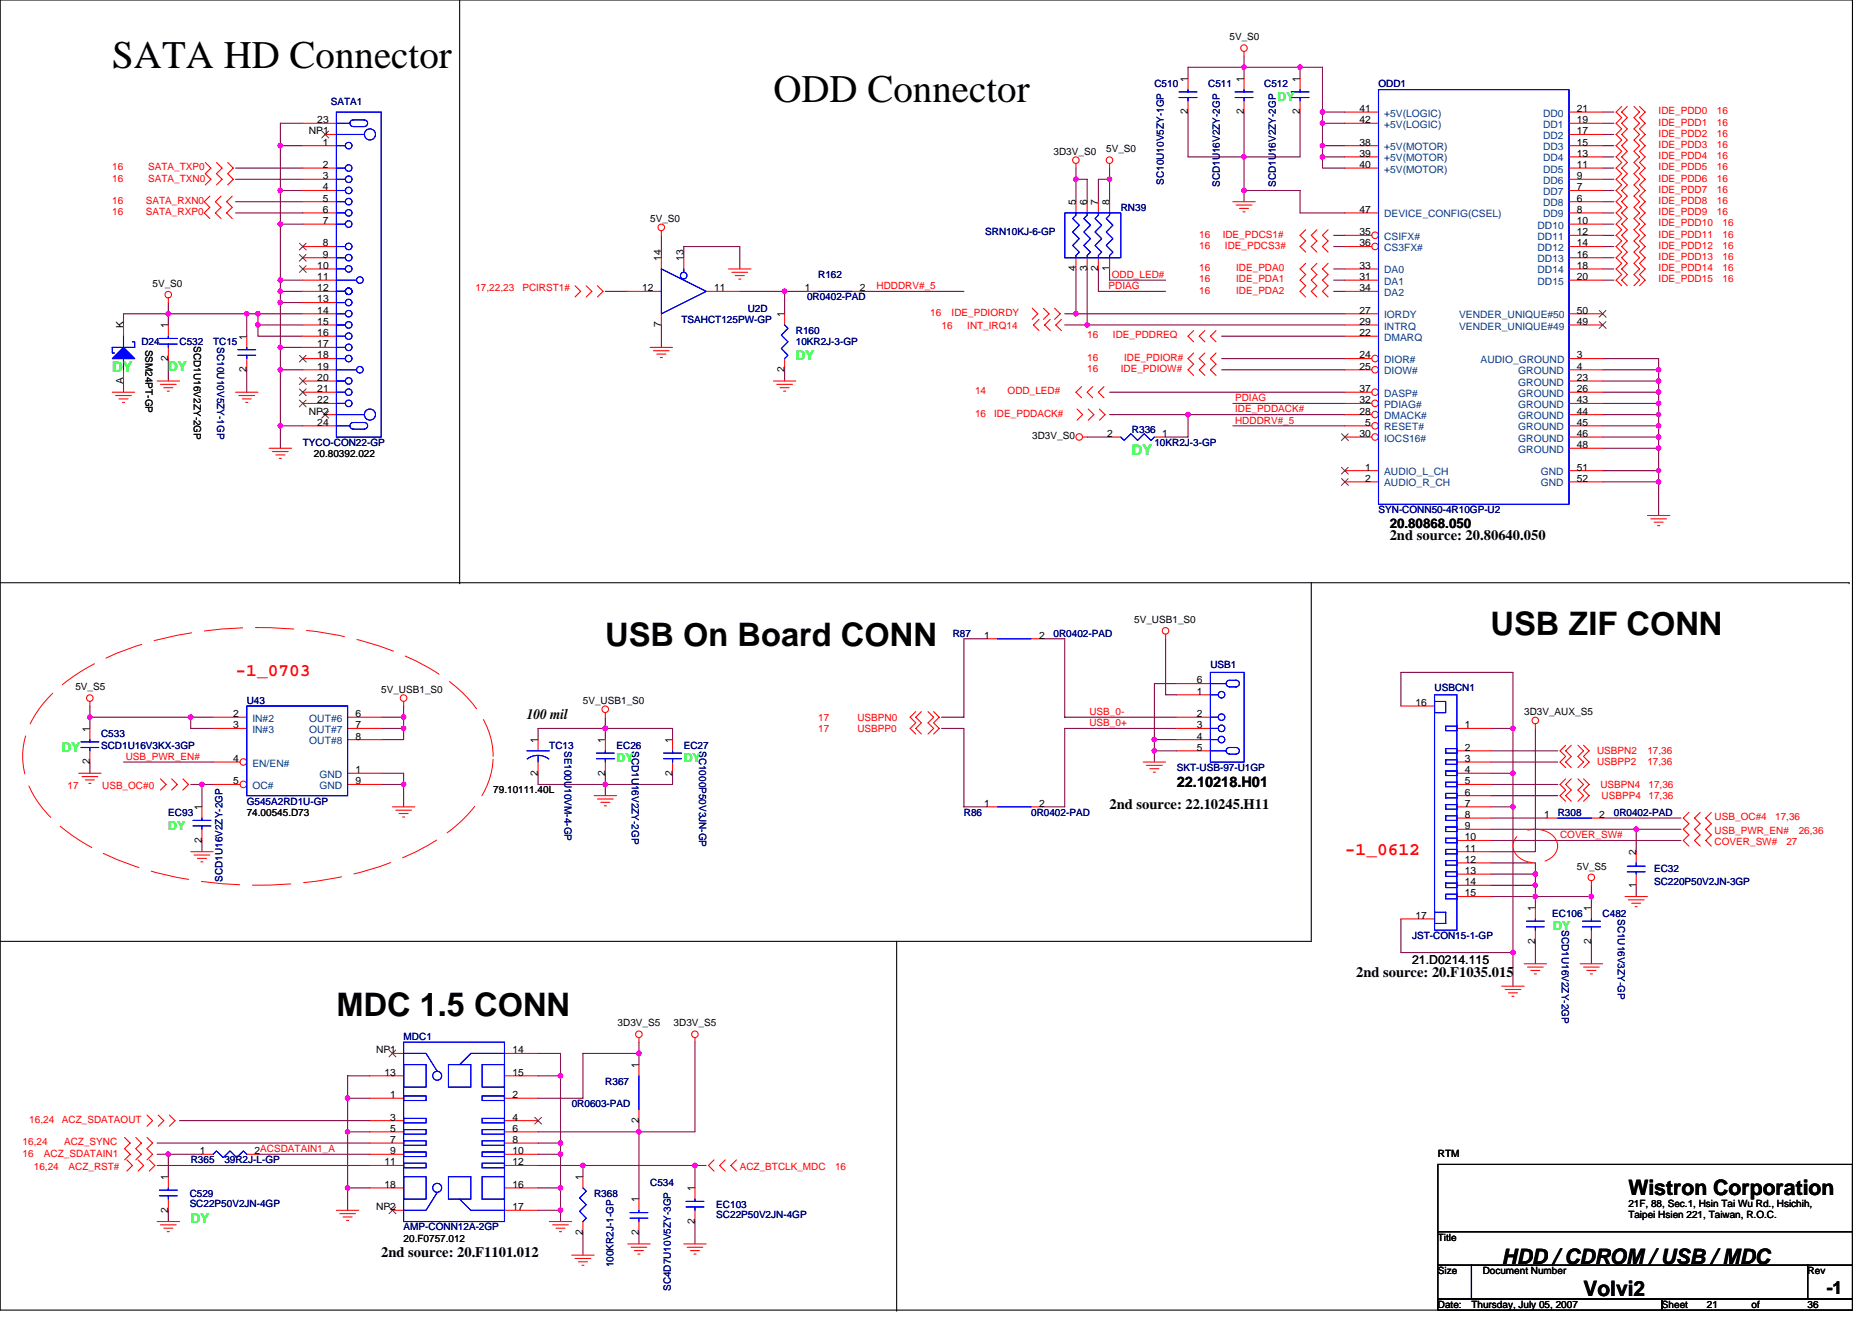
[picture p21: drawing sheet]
<svg xmlns="http://www.w3.org/2000/svg" width="297mm" height="210mm" viewBox="0 0 297 210" stroke-linecap="round" stroke-linejoin="round" font-family="sans-serif">
<defs><g id="words">
<g font-size="6.2">
<text x="17.8" y="10.9">SATA HD Connector</text>
<text x="122.7" y="16.2">ODD Connector</text>
</g>
<g font-size="5.1">
<text x="236.5" y="100.8">USB ZIF CONN</text>
<text x="96.1" y="102.6">USB On Board CONN</text>
<text x="53.4" y="161.2">MDC 1.5 CONN</text>
</g>
<g font-size="3.4">
<text x="258.4" y="189.6">Wistron Corporation</text>
<text x="238.3" y="200.5">HDD / CDROM / USB / MDC</text>
<text x="251.3" y="205.6">Volvi2</text>
</g>
<g font-size="2.8" fill="#f00">
<text x="37.4" y="107.3">-1_0703</text>
<text x="213.4" y="135.7">-1_0612</text>
</g>
<text font-size="2.8" x="289.9" y="205.3">-1</text>
<g font-size="2.3" fill="#00ff40">
<text x="17.8" y="59">DY</text>
<text x="179.6" y="72.2">DY</text>
</g>
<g font-size="2.3">
<text x="220.5" y="85.7">2nd source: 20.80640.050</text>
<text x="83.6" y="114.1">100 mil</text>
<text x="186.7" y="124.8">22.10218.H01</text>
<text x="176.1" y="128.3">2nd source: 22.10245.H11</text>
<text x="215.2" y="155">2nd source: 20.F1035.015</text>
<text x="60.5" y="199.5">2nd source: 20.F1101.012</text>
</g>
<g font-size="2.1" fill="#0f0">
<text x="26.7" y="58.9">DY</text>
<text x="126.3" y="57.1">DY</text>
<text x="9.8" y="119.3">DY</text>
<text x="30.3" y="194">DY</text>
</g>
<text font-size="2.1" x="220.5" y="83.8">20.80868.050</text>
<g font-size="1.9" fill="#00ff40">
<text x="202.7" y="16">DY</text>
<text x="108.5" y="120.9">DY</text>
</g>
<g font-size="1.9" fill="#0f0">
<text x="97.8" y="120.9">DY</text>
<text x="26.7" y="131.6">DY</text>
<text x="246.5" y="147.6">DY</text>
</g>
<text font-size="1.9" x="224.1" y="152.9">21.D0214.115</text>
<g font-size="1.6">
<text x="195.1" y="6.4">5V_S0</text>
<text x="188.5" y="13" transform="rotate(-90 188.5 13)">1</text>
<text x="197.4" y="13" transform="rotate(-90 197.4 13)">1</text>
<text x="206.3" y="13" transform="rotate(-90 206.3 13)">1</text>
<text x="215.7" y="17.8">41</text>
<text x="250.2" y="17.8">21</text>
<text x="49" y="21.3">NP1</text>
<text x="50.4" y="19.5">23</text>
<text x="51.2" y="23.1">1</text>
<text x="188.5" y="18.2" transform="rotate(-90 188.5 18.2)">2</text>
<text x="197.4" y="18.2" transform="rotate(-90 197.4 18.2)">2</text>
<text x="206.3" y="18.2" transform="rotate(-90 206.3 18.2)">2</text>
<text x="215.7" y="23.1">38</text>
<text x="215.7" y="19.5">42</text>
<text x="250.2" y="19.5">19</text>
<text x="250.2" y="21.3">17</text>
<text x="250.2" y="23.1">15</text>
<text x="51.2" y="26.6">2</text>
<text x="51.2" y="28.4">3</text>
<text x="167.2" y="24.5">3D3V_S0</text>
<text x="175.5" y="24.2">5V_S0</text>
<text x="215.7" y="24.9">39</text>
<text x="215.7" y="26.6">40</text>
<text x="250.2" y="24.9">13</text>
<text x="250.2" y="26.6">11</text>
<text x="250.2" y="28.4">9</text>
<text x="51.2" y="30.2">4</text>
<text x="51.2" y="32">5</text>
<text x="51.2" y="33.8">6</text>
<text x="51.2" y="35.5">7</text>
<text x="103.2" y="35.2">5V_S0</text>
<text x="170.7" y="32.5" transform="rotate(-90 170.7 32.5)">5</text>
<text x="172.5" y="32.5" transform="rotate(-90 172.5 32.5)">6</text>
<text x="174.3" y="32.5" transform="rotate(-90 174.3 32.5)">7</text>
<text x="176" y="32.5" transform="rotate(-90 176 32.5)">8</text>
<text x="215.7" y="33.8">47</text>
<text x="250.2" y="30.2">7</text>
<text x="250.2" y="32">6</text>
<text x="250.2" y="33.8">8</text>
<text x="250.2" y="35.5">10</text>
<text x="51.2" y="39.1">8</text>
<text x="51.2" y="40.9">9</text>
<text x="104.9" y="41.4" transform="rotate(-90 104.9 41.4)">14</text>
<text x="108.5" y="41.4" transform="rotate(-90 108.5 41.4)">13</text>
<text x="215.7" y="37.3">35</text>
<text x="215.7" y="39.1">36</text>
<text x="250.2" y="37.3">12</text>
<text x="250.2" y="39.1">14</text>
<text x="250.2" y="40.9">16</text>
<text x="24.2" y="45.5">5V_S0</text>
<text x="50.4" y="42.7">10</text>
<text x="50.4" y="44.4">11</text>
<text x="50.4" y="46.2">12</text>
<text x="50.4" y="48">13</text>
<text x="101.9" y="46.2">12</text>
<text x="113.3" y="46.2">11</text>
<text x="127.7" y="46.2">1</text>
<text x="136.4" y="46.2">2</text>
<text x="170.7" y="43.1" transform="rotate(-90 170.7 43.1)">4</text>
<text x="172.5" y="43.1" transform="rotate(-90 172.5 43.1)">3</text>
<text x="174.3" y="43.1" transform="rotate(-90 174.3 43.1)">2</text>
<text x="176" y="43.1" transform="rotate(-90 176 43.1)">1</text>
<text x="215.7" y="44.4">31</text>
<text x="215.7" y="42.7">33</text>
<text x="215.7" y="46.2">34</text>
<text x="250.2" y="42.7">18</text>
<text x="250.2" y="44.4">20</text>
<text x="19.6" y="52.1" transform="rotate(-90 19.6 52.1)">K</text>
<text x="26.7" y="52.1" transform="rotate(-90 26.7 52.1)">1</text>
<text x="39.1" y="53.9" transform="rotate(-90 39.1 53.9)">1</text>
<text x="50.4" y="49.8">14</text>
<text x="50.4" y="51.5">15</text>
<text x="50.4" y="53.3">16</text>
<text x="104.9" y="51.9" transform="rotate(-90 104.9 51.9)">7</text>
<text x="124.5" y="50.3" transform="rotate(-90 124.5 50.3)">1</text>
<text x="215.7" y="53.3">22</text>
<text x="215.7" y="49.8">27</text>
<text x="215.7" y="51.5">29</text>
<text x="250.2" y="51.5">49</text>
<text x="250.2" y="49.8">50</text>
<text x="23.1" y="55.5" transform="rotate(90 23.1 55.5)">SSM24PT-GP</text>
<text x="26.7" y="57.3" transform="rotate(-90 26.7 57.3)">2</text>
<text x="30.7" y="54.9" transform="rotate(90 30.7 54.9)">SCD1U16V2ZY-2GP</text>
<text x="39.1" y="59.1" transform="rotate(-90 39.1 59.1)">2</text>
<text x="50.4" y="55.1">17</text>
<text x="50.4" y="56.9">18</text>
<text x="50.4" y="58.7">19</text>
<text x="124.5" y="59.1" transform="rotate(-90 124.5 59.1)">2</text>
<text x="215.7" y="56.9">24</text>
<text x="215.7" y="58.7">25</text>
<text x="250.2" y="56.9">3</text>
<text x="250.2" y="58.7">4</text>
<text x="19.6" y="61" transform="rotate(-90 19.6 61)">A</text>
<text x="49" y="65.8">NP2</text>
<text x="50.4" y="60.4">20</text>
<text x="50.4" y="62.2">21</text>
<text x="50.4" y="64">22</text>
<text x="215.7" y="65.8">28</text>
<text x="215.7" y="64">32</text>
<text x="215.7" y="62.2">37</text>
<text x="250.2" y="60.4">23</text>
<text x="250.2" y="62.2">26</text>
<text x="250.2" y="64">43</text>
<text x="250.2" y="65.8">44</text>
<text x="50.4" y="67.5">24</text>
<text x="163.8" y="69.7">3D3V_S0</text>
<text x="175.7" y="69.3">2</text>
<text x="184.4" y="69.3">1</text>
<text x="215.7" y="69.3">30</text>
<text x="216.6" y="67.5">5</text>
<text x="250.2" y="67.5">45</text>
<text x="250.2" y="69.3">46</text>
<text x="250.2" y="71.1">48</text>
<text x="49.8" y="72.5">20.80392.022</text>
<text x="216.6" y="74.7">1</text>
<text x="216.6" y="76.4">2</text>
<text x="250.2" y="74.7">51</text>
<text x="250.2" y="76.4">52</text>
<text x="156.1" y="101.3">1</text>
<text x="164.9" y="101.3">2</text>
<text x="180" y="98.8">5V_USB1_S0</text>
<text x="12" y="109.5">5V_S5</text>
<text x="37" y="113.8">2</text>
<text x="56.4" y="113.8">6</text>
<text x="60.5" y="109.9">5V_USB1_S0</text>
<text x="92.5" y="111.7">5V_USB1_S0</text>
<text x="189.9" y="110.2">1</text>
<text x="189.9" y="113.8">2</text>
<text x="189.9" y="108.4">6</text>
<text x="224.6" y="112">16</text>
<text x="241.8" y="113.4">3D3V_AUX_S5</text>
<text x="14.2" y="116.1" transform="rotate(-90 14.2 116.1)">1</text>
<text x="37" y="115.5">3</text>
<text x="56.4" y="115.5">7</text>
<text x="56.4" y="117.3">8</text>
<text x="85.4" y="117.9" transform="rotate(-90 85.4 117.9)">1</text>
<text x="96" y="117.9" transform="rotate(-90 96 117.9)">1</text>
<text x="106.7" y="117.9" transform="rotate(-90 106.7 117.9)">1</text>
<text x="189.9" y="119.1">5</text>
<text x="189.9" y="115.5">3</text>
<text x="189.9" y="117.3">4</text>
<text x="232.4" y="119.1">2</text>
<text x="232.4" y="115.5">1</text>
<text x="14.2" y="121.3" transform="rotate(-90 14.2 121.3)">2</text>
<text x="37" y="120.9">4</text>
<text x="37" y="124.4">5</text>
<text x="56.4" y="122.7">1</text>
<text x="56.4" y="124.4">9</text>
<text x="78.3" y="125.9">79.10111.40L</text>
<text x="85.4" y="123.1" transform="rotate(-90 85.4 123.1)">2</text>
<text x="96" y="123.1" transform="rotate(-90 96 123.1)">2</text>
<text x="106.7" y="123.1" transform="rotate(-90 106.7 123.1)">2</text>
<text x="232.4" y="122.7">4</text>
<text x="232.4" y="120.9">3</text>
<text x="232.4" y="124.4">5</text>
<text x="32" y="128.5" transform="rotate(-90 32 128.5)">1</text>
<text x="39.2" y="129.4">74.00545.D73</text>
<text x="156.1" y="128">1</text>
<text x="164.9" y="128">2</text>
<text x="232.4" y="126.2">6</text>
<text x="232.4" y="128">7</text>
<text x="232.4" y="129.8">8</text>
<text x="232.4" y="131.6">9</text>
<text x="245" y="129.8">1</text>
<text x="253.8" y="129.8">2</text>
<text x="32" y="133.7" transform="rotate(-90 32 133.7)">2</text>
<text x="232.4" y="133.3">10</text>
<text x="232.4" y="135.1">11</text>
<text x="232.4" y="136.9">12</text>
<text x="250.2" y="138">5V_S5</text>
<text x="259.6" y="135.7" transform="rotate(-90 259.6 135.7)">2</text>
<text x="232.4" y="138.7">13</text>
<text x="232.4" y="140.4">14</text>
<text x="232.4" y="142.2">15</text>
<text x="259.6" y="140.8" transform="rotate(-90 259.6 140.8)">1</text>
<text x="224.6" y="145.8">17</text>
<text x="243.6" y="149.7" transform="rotate(-90 243.6 149.7)">2</text>
<text x="243.6" y="144.5" transform="rotate(-90 243.6 144.5)">1</text>
<text x="252.5" y="149.7" transform="rotate(-90 252.5 149.7)">2</text>
<text x="252.5" y="144.5" transform="rotate(-90 252.5 144.5)">1</text>
<text x="59.7" y="167.1">NP1</text>
<text x="81.3" y="167.1">14</text>
<text x="98" y="162.9">3D3V_S5</text>
<text x="106.9" y="162.9">3D3V_S5</text>
<text x="61" y="170.7">13</text>
<text x="81.3" y="170.7">15</text>
<text x="101.4" y="169.4" transform="rotate(-90 101.4 169.4)">1</text>
<text x="61.9" y="174.2">1</text>
<text x="61.9" y="177.8">3</text>
<text x="61.9" y="179.6">5</text>
<text x="81.3" y="174.2">2</text>
<text x="81.3" y="177.8">4</text>
<text x="81.3" y="179.6">6</text>
<text x="101.4" y="178.2" transform="rotate(-90 101.4 178.2)">2</text>
<text x="31.7" y="183.1">1</text>
<text x="40.4" y="183.1">2ACSDATAIN1_A</text>
<text x="61" y="184.9">11</text>
<text x="61.9" y="181.3">7</text>
<text x="61.9" y="183.1">9</text>
<text x="81.3" y="181.3">8</text>
<text x="81.3" y="183.1">10</text>
<text x="81.3" y="184.9">12</text>
<text x="228.2" y="183.5">RTM</text>
<text x="26.7" y="187.2" transform="rotate(-90 26.7 187.2)">1</text>
<text x="61" y="188.4">18</text>
<text x="81.3" y="188.4">16</text>
<text x="92.5" y="187.2" transform="rotate(-90 92.5 187.2)">1</text>
<text x="101.4" y="190.8" transform="rotate(-90 101.4 190.8)">1</text>
<text x="110.3" y="189" transform="rotate(-90 110.3 189)">1</text>
<text x="258.4" y="191.5">21F, 88, Sec.1, Hsin Tai Wu Rd., Hsichih,</text>
<text x="26.7" y="192.4" transform="rotate(-90 26.7 192.4)">2</text>
<text x="59.7" y="192">NP2</text>
<text x="64" y="197">20.F0757.012</text>
<text x="81.3" y="192">17</text>
<text x="92.5" y="196" transform="rotate(-90 92.5 196)">2</text>
<text x="101.4" y="196" transform="rotate(-90 101.4 196)">2</text>
<text x="110.3" y="194.2" transform="rotate(-90 110.3 194.2)">2</text>
<text x="228.2" y="196.8">Title</text>
<text x="258.4" y="193.3">Taipei Hsien 221, Taiwan, R.O.C.</text>
<text x="228.2" y="202.2">Size</text>
<text x="235.3" y="202.2">Document Number</text>
<text x="286.8" y="202.2">Rev</text>
<text x="228.2" y="207.5">Date:</text>
<text x="233.5" y="207.5">Thursday, July 05, 2007</text>
<text x="263.7" y="207.5">Sheet</text>
<text x="270.8" y="207.5">21</text>
<text x="277.9" y="207.5">of</text>
<text x="286.8" y="207.5">36</text>
</g>
<g font-size="1.6" fill="#000080">
<text x="52.5" y="16.7">SATA1</text>
<text x="183.2" y="13.9">C510</text>
<text x="191.7" y="13.9">C511</text>
<text x="200.6" y="13.9">C512</text>
<text x="218.7" y="13.9">ODD1</text>
<text x="184.7" y="29.3" transform="rotate(-90 184.7 29.3)">SC10U10V5ZY-1GP</text>
<text x="193.5" y="29.7" transform="rotate(-90 193.5 29.7)">SCD1U16V2ZY-2GP</text>
<text x="202.4" y="29.7" transform="rotate(-90 202.4 29.7)">SCD1U16V2ZY-2GP</text>
<text x="177.8" y="33.4">RN39</text>
<text x="156.3" y="37.3">SRN10KJ-6-GP</text>
<text x="128.1" y="47.6">0R0402-PAD</text>
<text x="129.8" y="44.1">R162</text>
<text x="108.1" y="51.2">TSAHCT125PW-GP</text>
<text x="118.6" y="49.4">U2D</text>
<text x="126.3" y="53">R160</text>
<text x="22.4" y="54.8">D24</text>
<text x="28.5" y="54.8">C532</text>
<text x="33.8" y="54.8">TC15</text>
<text x="34.5" y="55.1" transform="rotate(90 34.5 55.1)">SC10U10V5ZY-1GP</text>
<text x="126.3" y="54.8">10KR2J-3-GP</text>
<text x="48" y="70.8">TYCO-CON22-GP</text>
<text x="179.6" y="68.6">R336</text>
<text x="183.2" y="70.8">10KR2J-3-GP</text>
<text x="218.7" y="81.4">SYN-CONN50-4R10GP-U2</text>
<text x="151.2" y="101">R87</text>
<text x="167.2" y="101">0R0402-PAD</text>
<text x="192.1" y="106">USB1</text>
<text x="39.2" y="111.7">U43</text>
<text x="227.6" y="109.7">USBCN1</text>
<text x="16" y="117">C533</text>
<text x="16" y="118.8">SCD1U16V3KX-3GP</text>
<text x="87.2" y="118.8">TC13</text>
<text x="89.6" y="119.1" transform="rotate(90 89.6 119.1)">SE100U10VM-4-GP</text>
<text x="97.8" y="118.8">EC26</text>
<text x="100.3" y="119.1" transform="rotate(90 100.3 119.1)">SCD1U16V2ZY-2GP</text>
<text x="108.5" y="118.8">EC27</text>
<text x="110.9" y="119.1" transform="rotate(90 110.9 119.1)">SC1000P50V3JN-GP</text>
<text x="186.7" y="122.3">SKT-USB-97-U1GP</text>
<text x="26.7" y="129.4">EC93</text>
<text x="39.2" y="127.7">G545A2RD1U-GP</text>
<text x="152.9" y="129.4">R86</text>
<text x="163.6" y="129.4">0R0402-PAD</text>
<text x="247.2" y="129.4">R308</text>
<text x="256.1" y="129.4">0R0402-PAD</text>
<text x="35.3" y="139.9" transform="rotate(-90 35.3 139.9)">SCD1U16V2ZY-2GP</text>
<text x="262.5" y="138.3">EC32</text>
<text x="262.5" y="140.5">SC220P50V2JN-3GP</text>
<text x="224.1" y="149">JST-CON15-1-GP</text>
<text x="246.3" y="145.4">EC106</text>
<text x="247.8" y="147.6" transform="rotate(90 247.8 147.6)">SCD1U16V2ZY-2GP</text>
<text x="254.3" y="145.4">C482</text>
<text x="256.7" y="145.8" transform="rotate(90 256.7 145.8)">SC1U16V3ZY-GP</text>
<text x="64" y="165">MDC1</text>
<text x="96.1" y="172.1">R367</text>
<text x="90.7" y="175.7">0R0603-PAD</text>
<text x="30.3" y="184.6">R365</text>
<text x="35.6" y="184.6">39R2J-L-GP</text>
<text x="30.1" y="189.9">C529</text>
<text x="30.1" y="191.5">SC22P50V2JN-4GP</text>
<text x="94.3" y="189.9">R368</text>
<text x="103.2" y="188.1">C534</text>
<text x="113.7" y="191.7">EC103</text>
<text x="64" y="195.2">AMP-CONN12A-2GP</text>
<text x="113.7" y="193.3">SC22P50V2JN-4GP</text>
<text x="97.4" y="201.1" transform="rotate(-90 97.4 201.1)">100KR2J-1-GP</text>
<text x="106.4" y="204.8" transform="rotate(-90 106.4 204.8)">SC4D7U10V5ZY-3GP</text>
</g>
<g font-size="1.6" fill="#004080">
<text x="219.6" y="23.8">+5V(MOTOR)</text>
<text x="219.6" y="18.5">+5V(LOGIC)</text>
<text x="219.6" y="20.3">+5V(LOGIC)</text>
<text x="244.9" y="18.5">DD0</text>
<text x="244.9" y="20.3">DD1</text>
<text x="244.9" y="22.1">DD2</text>
<text x="244.9" y="23.8">DD3</text>
<text x="219.6" y="25.6">+5V(MOTOR)</text>
<text x="219.6" y="27.4">+5V(MOTOR)</text>
<text x="244.9" y="25.6">DD4</text>
<text x="244.9" y="27.4">DD5</text>
<text x="244.9" y="29.2">DD6</text>
<text x="219.6" y="34.5">DEVICE_CONFIG(CSEL)</text>
<text x="244.9" y="30.9">DD7</text>
<text x="244.9" y="32.7">DD8</text>
<text x="244.9" y="34.5">DD9</text>
<text x="219.6" y="38.1">CSIFX#</text>
<text x="219.6" y="39.8">CS3FX#</text>
<text x="244" y="36.3">DD10</text>
<text x="244" y="38.1">DD11</text>
<text x="244" y="39.8">DD12</text>
<text x="244" y="41.6">DD13</text>
<text x="219.6" y="45.2">DA1</text>
<text x="219.6" y="43.4">DA0</text>
<text x="219.6" y="46.9">DA2</text>
<text x="244" y="43.4">DD14</text>
<text x="244" y="45.2">DD15</text>
<text x="219.6" y="50.5">IORDY</text>
<text x="219.6" y="52.3">INTRQ</text>
<text x="231.5" y="52.3">VENDER_UNIQUE#49</text>
<text x="231.5" y="50.5">VENDER_UNIQUE#50</text>
<text x="219.6" y="54.1">DMARQ</text>
<text x="219.6" y="57.6">DIOR#</text>
<text x="219.6" y="59.4">DIOW#</text>
<text x="234.9" y="57.6">AUDIO_GROUND</text>
<text x="240.9" y="59.4">GROUND</text>
<text x="219.6" y="64.7">PDIAG#</text>
<text x="219.6" y="62.9">DASP#</text>
<text x="240.9" y="61.2">GROUND</text>
<text x="240.9" y="62.9">GROUND</text>
<text x="240.9" y="64.7">GROUND</text>
<text x="219.6" y="68.3">RESET#</text>
<text x="219.6" y="66.5">DMACK#</text>
<text x="219.6" y="70.1">IOCS16#</text>
<text x="240.9" y="66.5">GROUND</text>
<text x="240.9" y="68.3">GROUND</text>
<text x="240.9" y="70.1">GROUND</text>
<text x="240.9" y="71.8">GROUND</text>
<text x="219.6" y="75.4">AUDIO_L_CH</text>
<text x="219.6" y="77.2">AUDIO_R_CH</text>
<text x="244.5" y="75.4">GND</text>
<text x="244.5" y="77.2">GND</text>
<text x="40" y="114.5">IN#2</text>
<text x="40" y="116.3">IN#3</text>
<text x="49.1" y="114.5">OUT#6</text>
<text x="49.1" y="116.3">OUT#7</text>
<text x="49.1" y="118.1">OUT#8</text>
<text x="40" y="121.6">EN/EN#</text>
<text x="40" y="125.2">OC#</text>
<text x="50.7" y="123.4">GND</text>
<text x="50.7" y="125.2">GND</text>
</g>
<g font-size="1.6" fill="#f00">
<text x="263.2" y="18.1">IDE_PDD0</text>
<text x="263.2" y="19.9">IDE_PDD1</text>
<text x="263.2" y="21.7">IDE_PDD2</text>
<text x="263.2" y="23.5">IDE_PDD3</text>
<text x="272.4" y="18.1">16</text>
<text x="272.4" y="19.9">16</text>
<text x="272.4" y="21.7">16</text>
<text x="272.4" y="23.5">16</text>
<text x="17.8" y="27">16</text>
<text x="17.8" y="28.8">16</text>
<text x="23.5" y="27">SATA_TXP0</text>
<text x="23.5" y="28.8">SATA_TXN0</text>
<text x="263.2" y="25.3">IDE_PDD4</text>
<text x="263.2" y="27">IDE_PDD5</text>
<text x="263.2" y="28.8">IDE_PDD6</text>
<text x="272.4" y="25.3">16</text>
<text x="272.4" y="27">16</text>
<text x="272.4" y="28.8">16</text>
<text x="17.8" y="32.4">16</text>
<text x="17.8" y="34.1">16</text>
<text x="23.2" y="32.4">SATA_RXN0</text>
<text x="23.2" y="34.1">SATA_RXP0</text>
<text x="263.2" y="32.4">IDE_PDD8</text>
<text x="263.2" y="34.1">IDE_PDD9</text>
<text x="263.2" y="35.9">IDE_PDD10</text>
<text x="263.2" y="30.6">IDE_PDD7</text>
<text x="272.4" y="32.4">16</text>
<text x="272.4" y="34.1">16</text>
<text x="272.4" y="30.6">16</text>
<text x="273.3" y="35.9">16</text>
<text x="190.3" y="37.7">16</text>
<text x="190.3" y="39.5">16</text>
<text x="194" y="37.7">IDE_PDCS1#</text>
<text x="194.4" y="39.5">IDE_PDCS3#</text>
<text x="263.2" y="37.7">IDE_PDD11</text>
<text x="263.2" y="39.5">IDE_PDD12</text>
<text x="263.2" y="41.3">IDE_PDD13</text>
<text x="273.3" y="37.7">16</text>
<text x="273.3" y="39.5">16</text>
<text x="273.3" y="41.3">16</text>
<text x="75.4" y="46.2">17,22,23</text>
<text x="82.9" y="46.2">PCIRST1#</text>
<text x="139.1" y="45.9">HDDDRV#_5</text>
<text x="175.9" y="45.9">PDIAG</text>
<text x="176.4" y="44.1">ODD_LED#</text>
<text x="190.3" y="43">16</text>
<text x="190.3" y="44.8">16</text>
<text x="190.3" y="46.6">16</text>
<text x="196.1" y="43">IDE_PDA0</text>
<text x="196.1" y="44.8">IDE_PDA1</text>
<text x="196.1" y="46.6">IDE_PDA2</text>
<text x="263.2" y="43">IDE_PDD14</text>
<text x="263.2" y="44.8">IDE_PDD15</text>
<text x="273.3" y="43">16</text>
<text x="273.3" y="44.8">16</text>
<text x="147.6" y="50.1">16</text>
<text x="149.4" y="52.3">16</text>
<text x="151" y="50.1">IDE_PDIORDY</text>
<text x="153.5" y="52.3">INT_IRQ14</text>
<text x="172.5" y="53.7">16</text>
<text x="176.6" y="53.7">IDE_PDDREQ</text>
<text x="172.5" y="59">16</text>
<text x="172.5" y="57.3">16</text>
<text x="177.8" y="59">IDE_PDIOW#</text>
<text x="178.4" y="57.3">IDE_PDIOR#</text>
<text x="154.7" y="62.6">14</text>
<text x="159.9" y="62.6">ODD_LED#</text>
<text x="196" y="63.6">PDIAG</text>
<text x="196" y="65.4">IDE_PDDACK#</text>
<text x="154.7" y="66.1">16</text>
<text x="157.8" y="66.1">IDE_PDDACK#</text>
<text x="196" y="67.2">HDDDRV#_5</text>
<text x="172.9" y="113.4">USB_0-</text>
<text x="129.8" y="114.3">17</text>
<text x="129.8" y="116.1">17</text>
<text x="136.1" y="114.3">USBPN0</text>
<text x="136.1" y="116.1">USBPP0</text>
<text x="172.9" y="115.2">USB_0+</text>
<text x="253.4" y="119.7">USBPN2</text>
<text x="261.4" y="119.7">17,36</text>
<text x="10.7" y="125.2">17</text>
<text x="16.2" y="125.2">USB_OC#0</text>
<text x="20" y="120.5">USB_PWR_EN#</text>
<text x="253.4" y="121.4">USBPP2</text>
<text x="253.9" y="125">USBPN4</text>
<text x="261.4" y="121.4">17,36</text>
<text x="261.6" y="125">17,36</text>
<text x="254.1" y="126.8">USBPP4</text>
<text x="261.6" y="126.8">17,36</text>
<text x="272.1" y="130.2">USB_OC#4</text>
<text x="281.7" y="130.2">17,36</text>
<text x="247.5" y="133">COVER_SW#</text>
<text x="272.1" y="132.3">USB_PWR_EN#</text>
<text x="272.1" y="134">COVER_SW#</text>
<text x="283.5" y="134">27</text>
<text x="285.4" y="132.3">26,36</text>
<text x="4.7" y="178.2">16,24</text>
<text x="9.8" y="178.2">ACZ_SDATAOUT</text>
<text x="3.6" y="181.7">16,24</text>
<text x="3.6" y="183.5">16</text>
<text x="5.4" y="185.6">16,24</text>
<text x="7" y="183.5">ACZ_SDATAIN1</text>
<text x="10.2" y="181.7">ACZ_SYNC</text>
<text x="10.9" y="185.6">ACZ_RST#</text>
<text x="117.4" y="185.6">ACZ_BTCLK_MDC</text>
<text x="132.5" y="185.6">16</text>
</g>
</g></defs>
<g fill="none" stroke="#000" stroke-width=".17">
<path d="M0 0h293.9v207.9h-293.9zM72.9 0v92.5M0 92.5h293.4M72.9 92.5h.1M208.1 92.5v56.9h-208.1M293.4 92.5h.1M142.3 149.4v58.6M228.2 184.7h65.7v10.7h-65.7zM228.2 195.4h65.7v5.3h-65.7zM228.2 200.7h5.3v5.4h-5.3zM228.2 206.1h35.5v1.8h-35.5zM233.5 200.7h53.3v5.4h-53.3z"/>
<path d="M263.7 206.1h30.2v1.8h-30.2zM286.8 200.7h7.1v5.4h-7.1z"/>
</g>
<g fill="none" stroke="#800040" stroke-width=".17">
<path d="M48 19.6h-3.5v51.5M188.5 12.4v-1.7h21.3v7.1h3.6M188.5 17.8v7.1h17.8v-7.1M197.4 8.9v3.5M197.4 17.8v14.2M206.3 10.7v1.7M209.8 19.6v3.5h3.6M209.8 19.6h3.6M209.8 17.8v1.8M254.3 19.6h1.8M254.3 17.8h1.8M37.4 26.7h10.6"/>
<path d="M37.4 28.4h10.6M37.4 32h10.6M37.4 33.8h10.6M44.5 23.1h3.5M44.5 30.2h3.5M44.5 35.6h3.5M104.9 37.3v3.6M170.7 28.4h1.8v3.6M170.7 26.7v5.3M176.1 28.4h-1.8v3.6M176.1 26.7v5.3M197.4 30.2h8.9v3.6h7.1"/>
<path d="M209.8 24.9v1.8h3.6M209.8 23.1v1.8h3.6M211.6 39.1h1.8M211.6 37.3h1.8M254.3 23.1h1.8M254.3 30.2h1.8M254.3 26.7h1.8M254.3 28.4h1.8M254.3 32h1.8M254.3 33.8h1.8M254.3 35.6h1.8M254.3 39.1h1.8"/>
<path d="M254.3 37.3h1.8M254.3 24.9h1.8M254.3 21.3h1.8M19.6 51.6v-1.8h19.6v3.5M26.7 48v3.6M26.7 56.9v3.6M39.2 49.8h8.8M39.2 58.7v3.5M40.9 51.6v1.7h7.1M40.9 51.6h7.1M40.9 49.8v1.8M44.5 44.4h3.5"/>
<path d="M44.5 46.2h3.5M44.5 48h3.5M44.5 55.1h3.5M44.5 58.7h3.5M96.1 46.2h3.5M104.9 51.6v3.5M108.5 40.9v-1.8h8.9v3.6M117.4 46.2h10.7M124.5 46.2v3.6M124.5 58.7v1.8M136.9 46.2h16M168.9 49.8h44.5"/>
<path d="M168.9 51.6h44.5M170.7 42.7v7.1M172.5 42.7v8.9M174.3 42.7v3.5h10.7M176.1 42.7v1.7h8.9M193.8 58.7h19.6M193.8 53.3h19.6M193.8 56.9h19.6M211.6 44.4h1.8M211.6 46.2h1.8M211.6 42.7h1.8M254.3 44.4h1.8"/>
<path d="M254.3 58.7h8.9M254.3 56.9h8.9v24.9M254.3 42.7h1.8M254.3 40.9h1.8M19.6 60.5v1.7M44.5 67.6h3.5M172.5 69.3h3.6M176.1 62.2h37.3M176.1 65.8h37.3M188.5 65.8v3.5h-3.5M195.6 67.6h17.8M195.6 64h17.8"/>
<path d="M254.3 67.6h8.9M254.3 71.1h8.9M254.3 76.5h8.9M254.3 62.2h8.9M254.3 69.3h8.9M254.3 74.7h8.9M254.3 64h8.9M254.3 65.8h8.9M254.3 60.5h8.9M14.3 113.8h19.5M14.3 112v3.6M30.3 113.8v1.8h3.5"/>
<path d="M60.5 115.6h3.5M60.5 113.8h3.5M64 112v5.3h-3.5M85.4 117.3v-1.7h21.3v1.7M96.1 113.8v3.5M149.4 115.6h3.5v12.4h3.6M156.5 101.3h-3.6v12.5h-3.5M165.4 101.3h3.5v12.5h17.8M183.2 117.3v1.8h3.5M183.2 119.1v1.8M183.2 117.3h3.5M185 101.3v8.9h1.7"/>
<path d="M186.7 108.5h-3.5v8.8M186.7 115.6h-17.8v12.4h-3.5M222.3 112v-5.3h17.8v49.8M236.5 115.6h3.6M236.5 119.1h10.7M243.6 115.6v19.5h-7.1M14.3 120.9v1.8M19.6 120.9h14.2M30.3 124.5h3.5M32 124.5v3.5M32 133.3v1.8M60.5 124.5h3.5"/>
<path d="M60.5 122.7h3.5v5.3M85.4 122.7v1.8h21.3v-1.8M96.1 122.7v3.5M236.5 131.6h23.1v3.5M236.5 128h3.6M236.5 124.5h10.7M236.5 120.9h10.7M236.5 129.8h8.9M236.5 136.9h7.1v7.1M236.5 126.2h10.7M236.5 122.7h3.6M236.5 138.7h7.1"/>
<path d="M236.5 133.3h30.2M254.3 129.8h12.4M259.6 131.6h7.1M222.3 145.8v5.3h17.8M236.5 140.5h7.1M236.5 142.2h16M243.6 149.4v3.5M252.5 140.5v3.5M252.5 149.4v3.5M259.6 140.5v1.7M28.5 177.8h30.2M55.2 174.2h3.5"/>
<path d="M55.2 179.6h3.5M58.7 170.7h-3.5v21.3M85.4 167.1h3.5v26.7M85.4 170.7h3.5M101.4 167.1h-8.9v7.1h-7.1M101.4 165.4v3.5M101.4 177.8v12.4M110.3 165.4v14.2h-24.9M24.9 183.1h7.1M24.9 181.4h33.8M24.9 184.9h33.8M26.7 183.1v3.6"/>
<path d="M26.7 192v1.8M40.9 183.1h17.8M55.2 188.5h3.5M85.4 184.9h7.1v1.8M85.4 183.1h3.5M85.4 188.5h3.5M85.4 181.4h3.5M85.4 192h3.5M92.5 195.6v3.5M92.5 184.9h19.6M101.4 195.6v1.8M110.3 184.9v3.6"/>
<path d="M110.3 193.8v3.6"/>
</g>
<g fill="#f0f" stroke="#f0f" stroke-width=".17">
<circle cx="40.9" cy="49.8" r=".35"/>
<circle cx="39.1" cy="49.8" r=".35"/>
<circle cx="40.9" cy="51.5" r=".35"/>
<circle cx="44.5" cy="58.7" r=".35"/>
<circle cx="44.5" cy="44.4" r=".35"/>
<circle cx="44.5" cy="46.2" r=".35"/>
<circle cx="44.5" cy="23.1" r=".35"/>
<circle cx="44.5" cy="48" r=".35"/>
<circle cx="44.5" cy="30.2" r=".35"/>
<circle cx="44.5" cy="55.1" r=".35"/>
<circle cx="44.5" cy="67.6" r=".35"/>
<circle cx="44.5" cy="35.5" r=".35"/>
<circle cx="26.7" cy="49.8" r=".35"/>
<circle cx="124.5" cy="46.2" r=".35"/>
<circle cx="263.2" cy="71.1" r=".35"/>
<circle cx="263.2" cy="74.7" r=".35"/>
<circle cx="209.8" cy="24.9" r=".35"/>
<circle cx="263.2" cy="60.4" r=".35"/>
<circle cx="197.4" cy="30.2" r=".35"/>
<circle cx="170.7" cy="49.8" r=".35"/>
<circle cx="172.5" cy="51.5" r=".35"/>
<circle cx="263.2" cy="62.2" r=".35"/>
<circle cx="209.8" cy="23.1" r=".35"/>
<circle cx="263.2" cy="76.4" r=".35"/>
<circle cx="263.2" cy="64" r=".35"/>
<circle cx="188.5" cy="65.8" r=".35"/>
<circle cx="206.3" cy="10.7" r=".35"/>
<circle cx="197.4" cy="10.7" r=".35"/>
<circle cx="197.4" cy="24.9" r=".35"/>
<circle cx="263.2" cy="58.7" r=".35"/>
<circle cx="263.2" cy="65.8" r=".35"/>
<circle cx="209.8" cy="17.8" r=".35"/>
<circle cx="209.8" cy="19.5" r=".35"/>
<circle cx="263.2" cy="67.6" r=".35"/>
<circle cx="263.2" cy="69.3" r=".35"/>
<circle cx="176" cy="28.4" r=".35"/>
<circle cx="170.7" cy="28.4" r=".35"/>
<circle cx="26.7" cy="183.1" r=".35"/>
<circle cx="55.1" cy="174.2" r=".35"/>
<circle cx="55.1" cy="188.5" r=".35"/>
<circle cx="88.9" cy="170.7" r=".35"/>
<circle cx="88.9" cy="181.3" r=".35"/>
<circle cx="88.9" cy="183.1" r=".35"/>
<circle cx="88.9" cy="192" r=".35"/>
<circle cx="110.3" cy="184.9" r=".35"/>
<circle cx="92.5" cy="184.9" r=".35"/>
<circle cx="55.1" cy="179.6" r=".35"/>
<circle cx="88.9" cy="188.5" r=".35"/>
<circle cx="101.4" cy="179.6" r=".35"/>
<circle cx="101.4" cy="167.1" r=".35"/>
<circle cx="183.2" cy="119.1" r=".35"/>
<circle cx="183.2" cy="117.3" r=".35"/>
<circle cx="64" cy="113.8" r=".35"/>
<circle cx="30.3" cy="113.8" r=".35"/>
<circle cx="32" cy="124.4" r=".35"/>
<circle cx="96" cy="115.6" r=".35"/>
<circle cx="96" cy="124.4" r=".35"/>
<circle cx="240.1" cy="151.1" r=".35"/>
<circle cx="259.6" cy="131.6" r=".35"/>
<circle cx="240.1" cy="128" r=".35"/>
<circle cx="243.6" cy="140.4" r=".35"/>
<circle cx="243.6" cy="138.7" r=".35"/>
<circle cx="240.1" cy="122.7" r=".35"/>
<circle cx="252.5" cy="142.2" r=".35"/>
<circle cx="243.6" cy="142.2" r=".35"/>
<circle cx="240.1" cy="115.6" r=".35"/>
<circle cx="64" cy="115.6" r=".35"/>
<circle cx="64" cy="124.4" r=".35"/>
<circle cx="14.3" cy="113.8" r=".35"/>
</g>
<g fill="none" stroke="#f00" stroke-width=".17">
<path d="M197.4 8.2v.7M206.3 12.4v1.8M206.3 16v1.8M257.3 16.9l-.9 .9 .9 .9-.9 .9 .9 .8-.9 .9 .9 .9-.9 .9 .9 .9-.9 .9 .9 .9-.9 .9 .9 .9-.9 .8 .9 .9-.9 .9 .9 .9-.9 .9 .9 .9-.9 .9 .9 .9-.9 .9 .9 .8-.9 .9 .9 .9-.9 .9 .9 .9-.9 .9 .9 .9-.9 .9 .9 .9-.9 .8 .9 .9M258.2 16.9l-.9 .9 .9 .9-.9 .9 .9 .8-.9 .9 .9 .9-.9 .9 .9 .9-.9 .9 .9 .9-.9 .9 .9 .9-.9 .8 .9 .9-.9 .9 .9 .9-.9 .9 .9 .9-.9 .9 .9 .9-.9 .9 .9 .8-.9 .9 .9 .9-.9 .9 .9 .9-.9 .9 .9 .9-.9 .9 .9 .9-.9 .8 .9 .9M259.3 16.9l.9 .9-.9 .9 .9 .9-.9 .8 .9 .9-.9 .9 .9 .9-.9 .9 .9 .9-.9 .9 .9 .9-.9 .9 .9 .8-.9 .9 .9 .9-.9 .9 .9 .9-.9 .9 .9 .9-.9 .9 .9 .9-.9 .8 .9 .9-.9 .9 .9 .9-.9 .9 .9 .9-.9 .9 .9 .9-.9 .9 .9 .8-.9 .9M260.2 16.9l.8 .9-.8 .9 .8 .9-.8 .8 .8 .9-.8 .9 .8 .9-.8 .9 .8 .9-.8 .9 .8 .9-.8 .9 .8 .8-.8 .9 .8 .9-.8 .9 .8 .9-.8 .9 .8 .9-.8 .9 .8 .9-.8 .8 .8 .9-.8 .9 .8 .9-.8 .9 .8 .9-.8 .9 .8 .9-.8 .9 .8 .8-.8 .9M32.6 25.8l.9 .9-.9 .9 .9 .8-.9 .9M33.3 31.1l-.9 .9 .9 .9-.9 .9 .9 .9M34.4 25.8l.8 .9-.8 .9 .8 .8-.8 .9M35.1 31.1l-.9 .9 .9 .9-.9 .9 .9 .9M36.1 25.8l.9 .9-.9 .9 .9 .8-.9 .9"/>
<path d="M36.8 31.1l-.8 .9 .8 .9-.8 .9 .8 .9M104.9 36.6v.7M170.7 26v.7M176.1 26v.7M195.6 32h3.6M196.1 32.5h2.5M196.7 33.1h1.4M197.2 33.6h.4M207.2 36.4l-.9 .9 .9 .9-.9 .9 .9 .9M209 36.4l-.9 .9 .9 .9-.9 .9 .9 .9M210.7 36.4l-.9 .9 .9 .9-.9 .9 .9 .9M26.7 47.3v.7"/>
<path d="M91.2 45.3l.9 .9-.9 .9M93 45.3l.9 .9-.9 .9M94.8 45.3l.9 .9-.9 .9M103.2 55.1h3.5M103.7 55.6h2.5M104.2 56.2h1.5M104.8 56.7h.3M115.6 42.7h3.6M116.1 43.2h2.5M116.7 43.7h1.4M117.2 44.3h.4M163.8 48.9l.9 .9-.9 .9"/>
<path d="M164.9 50.7l-.9 .9 .9 .9M165.6 48.9l.9 .9-.9 .9M166.6 50.7l-.8 .9 .8 .9M167.3 48.9l.9 .9-.9 .9M168.4 50.7l-.9 .9 .9 .9M189.4 56l-.9 .9 .9 .9-.9 .9 .9 .9M189.4 52.5l-.9 .8 .9 .9M191.2 52.5l-.9 .8 .9 .9M191.2 56l-.9 .9 .9 .9-.9 .9 .9 .9M193 52.5l-.9 .8 .9 .9M193 56l-.9 .9 .9 .9-.9 .9 .9 .9M207.2 41.8l-.9 .9 .9 .9-.9 .8 .9 .9-.9 .9 .9 .9"/>
<path d="M209 41.8l-.9 .9 .9 .9-.9 .8 .9 .9-.9 .9 .9 .9M210.7 41.8l-.9 .9 .9 .9-.9 .8 .9 .9-.9 .9 .9 .9M17.8 62.2h3.6M18.3 62.8h2.5M18.9 63.3h1.4M19.4 63.8h.4M24.9 60.5h3.6M25.5 61h2.5M26 61.5h1.4M26.5 62.1h.4M37.4 62.2h3.5M37.9 62.8h2.5"/>
<path d="M38.4 63.3h1.5M39 63.8h.3M42.7 71.1h3.6M43.2 71.6h2.5M43.8 72.2h1.4M44.3 72.7h.4M122.7 60.5h3.6M123.3 61h2.4M123.8 61.5h1.4M124.3 62.1h.4M170.9 64.9l.9 .9-.9 .9M171.6 61.3l-.9 .9 .9 .9"/>
<path d="M171.8 69.3h.7M172.7 64.9l.9 .9-.9 .9M173.4 61.3l-.9 .9 .9 .9M174.5 64.9l.8 .9-.8 .9M175.2 61.3l-.9 .9 .9 .9M261.4 81.8h3.6M261.9 82.3h2.5M262.5 82.8h1.4M263 83.4h.4M14.3 111.3v.7M33.8 113.8h5.4M33.8 115.6h5.4"/>
<path d="M64 111.3v.7M96.1 113.1v.7M145.3 112.9l-.9 .9 .9 .9-.9 .9 .9 .9M146.2 112.9l-.9 .9 .9 .9-.9 .9 .9 .9M147.3 112.9l.8 .9-.8 .9 .8 .9-.8 .9M148.1 112.9l.9 .9-.9 .9 .9 .9-.9 .9M185 100.6v.7M243.6 114.9v.7M248.4 118.2l-.9 .9 .9 .9-.9 .9 .9 .9M249.3 118.2l-.9 .9 .9 .9-.9 .9 .9 .9M250.4 118.2l.9 .9-.9 .9 .9 .9-.9 .9M251.3 118.2l.9 .9-.9 .9 .9 .9-.9 .9"/>
<path d="M12.5 122.7h3.5M13 123.2h2.5M13.5 123.7h1.5M14.1 124.3h.3M25.5 123.6l.8 .9-.8 .8M27.2 123.6l.9 .9-.9 .8M29 123.6l.9 .9-.9 .8M30.3 135.1h3.5M30.8 135.7h2.5M31.3 136.2h1.5M31.9 136.7h.3M55.2 122.7h5.3"/>
<path d="M62.3 128h3.5M62.8 128.5h2.5M63.3 129.1h1.5M63.9 129.6h.3M94.3 126.2h3.5M94.8 126.8h2.5M95.3 127.3h1.5M95.9 127.8h.3M156.5 128h1.8M163.6 128h1.8M181.4 120.9h3.6M181.9 121.4h2.5"/>
<path d="M182.5 122h1.4M183 122.5h.3M248.4 123.6l-.9 .9 .9 .8-.9 .9 .9 .9M249.3 123.6l-.9 .9 .9 .8-.9 .9 .9 .9M250.4 123.6l.9 .9-.9 .8 .9 .9-.9 .9M251.3 123.6l.9 .9-.9 .8 .9 .9-.9 .9M252.5 139.7v.8M268 128.9l-.9 .9 .9 .9-.9 .9 .9 .9-.9 .8 .9 .9M269.8 128.9l-.9 .9 .9 .9-.9 .9 .9 .9-.9 .8 .9 .9M271.5 128.9l-.8 .9 .8 .9-.8 .9 .8 .9-.8 .8 .8 .9M238.3 156.5h3.5M238.8 157h2.5"/>
<path d="M239.3 157.5h1.5M239.9 158.1h.3M241.8 152.9h3.6M242.4 153.4h2.5M242.9 154h1.4M243.5 154.5h.3M250.7 152.9h3.6M251.3 153.4h2.5M251.8 154h1.4M252.3 154.5h.4M257.8 142.2h3.6M258.4 142.8h2.5"/>
<path d="M258.9 143.3h1.4M259.5 143.8h.3M23.3 176.9l.9 .9-.9 .9M25.1 176.9l.9 .9-.9 .9M26.9 176.9l.9 .9-.9 .9M101.4 164.6v.8M101.4 168.9v1.8M101.4 176v1.8M110.3 164.6v.8M19.8 180.5l.9 .9-.9 .8 .9 .9-.9 .9M20.1 184l.9 .9-.9 .9M21.5 180.5l.9 .9-.9 .8 .9 .9-.9 .9"/>
<path d="M21.9 184l.9 .9-.9 .9M23.3 180.5l.9 .9-.9 .8 .9 .9-.9 .9M23.7 184l.9 .9-.9 .9M24.9 193.8h3.6M25.5 194.3h2.5M26 194.9h1.4M26.5 195.4h.4M53.4 192h3.5M53.9 192.6h2.5M54.4 193.1h1.5M55 193.6h.3M87.2 193.8h3.5"/>
<path d="M87.7 194.3h2.5M88.2 194.9h1.5M88.8 195.4h.3M90.7 199.1h3.6M91.2 199.7h2.5M99.6 197.4h3.6M100.1 197.9h2.5M100.7 198.4h1.4M101.2 199h.4M108.5 197.4h3.6M109 197.9h2.5M109.6 198.4h1.4"/>
<path d="M110.1 199h.3M113.3 184l-.9 .9 .9 .9M115.1 184l-.9 .9 .9 .9M116.9 184l-.9 .9 .9 .9M91.8 200.2h1.4M92.3 200.7h.4"/>
<circle cx="197.4" cy="7.6" r=".52"/>
<circle cx="104.9" cy="36.1" r=".52"/>
<circle cx="170.7" cy="25.4" r=".52"/>
<circle cx="176" cy="25.4" r=".52"/>
<circle cx="26.7" cy="46.7" r=".52"/>
<circle cx="171.2" cy="69.3" r=".52"/>
<circle cx="14.2" cy="110.8" r=".52"/>
<circle cx="64" cy="110.8" r=".52"/>
<circle cx="96" cy="112.5" r=".52"/>
<circle cx="184.9" cy="100.1" r=".52"/>
<circle cx="243.6" cy="114.3" r=".52"/>
<circle cx="252.5" cy="139.2" r=".52"/>
<circle cx="101.4" cy="164.1" r=".52"/>
<circle cx="110.3" cy="164.1" r=".52"/>
</g>
<path d="M8.3 110.1a35.5 35.5 0 0 1 14.5-8 64.9 64.9 0 0 1 38.4 .8 31.6 31.6 0 0 1 13.6 8.5 12.4 12.4 0 0 1 2.5 13.1 19.7 19.7 0 0 1-8.2 8.9 51 51 0 0 1-22.7 6.8 60.3 60.3 0 0 1-30-4.8 24.5 24.5 0 0 1-11.2-9.5 12 12 0 0 1 .8-13.2zM240.8 132.6a4.3 4.3 0 0 1 6 .5 2.25 2.25 0 0 1-1 3.2 4.2 4.2 0 0 1-5.4-.9 2.13 2.13 0 0 1 .4-2.8z" fill="none" stroke="#f00" stroke-width=".16" stroke-dasharray="6.1 2"/>
<path d="M204.9 14.6h2.8M204.9 15.5h2.8M206.3 14.2v.4M206.3 15.5v.5M158.3 128h5.3M101.4 170.7v5.3" fill="none" stroke="#00f" stroke-width=".17"/>
<circle cx="38.6" cy="120.9" r=".52" fill="#fff" stroke="#f00" stroke-width=".17"/>
<path d="M33.8 120.9h4.3" fill="none" stroke="#f00" stroke-width=".17"/>
<circle cx="38.6" cy="124.4" r=".52" fill="#fff" stroke="#f00" stroke-width=".17"/>
<g fill="none" stroke="#f00" stroke-width=".17">
<path d="M197.4 12.4v1.8M197.4 16v1.8M170.7 32v1.8M172.5 32v1.8M174.3 32v1.8M176.1 32v1.8M19.6 51.6v1.7M19.6 58.7v1.8M26.7 51.6v1.7M26.7 55.1v1.8M39.2 53.3v1.8M39.2 56.9v1.8"/>
<path d="M99.6 46.2h5.3M104.9 40.9v1.8M104.9 49.8v1.8M108.5 40.9v1.8M112.1 46.2h5.3M124.5 49.8v1.8M124.5 56.9v1.8M128.1 46.2h1.7M135.2 46.2h1.7M170.7 40.9v1.8M172.5 40.9v1.8M174.3 40.9v1.8"/>
<path d="M176.1 40.9v1.8M176.1 69.3h1.7M183.2 69.3h1.8M213.4 74.7h5.3M213.4 76.5h5.3M14.3 115.6v1.7M14.3 119.1v1.8M55.2 113.8h5.3M55.2 115.6h5.3M55.2 117.3h5.3M85.4 117.3v1.8M96.1 117.3v1.8"/>
<path d="M106.7 117.3v1.8M186.7 113.8h5.4M186.7 115.6h5.4M186.7 117.3h5.4M186.7 119.1h5.4M186.7 110.2h5.4M186.7 108.5h5.4M222.3 112h5.3M231.2 115.6h5.3M231.2 119.1h5.3M32 128v1.8M32 131.6v1.7"/>
<path d="M33.8 124.5h4.3M55.2 124.5h5.3M85.4 120.9v1.8M96.1 120.9v1.8M106.7 120.9v1.8M231.2 124.5h5.3M231.2 129.8h5.3M231.2 122.7h5.3M231.2 120.9h5.3M231.2 126.2h5.3M231.2 128h5.3M231.2 131.6h5.3"/>
<path d="M231.2 133.3h5.3M231.2 135.1h5.3M231.2 136.9h5.3M231.2 138.7h5.3M245.4 129.8h1.8M252.5 129.8h1.8M222.3 145.8h5.3M231.2 140.5h5.3M231.2 142.2h5.3M243.6 144v1.8M243.6 147.6v1.8M252.5 144v1.8"/>
<path d="M252.5 147.6v1.8M58.7 170.7h5.3M58.7 174.2h5.3M58.7 177.8h5.3M58.7 179.6h5.3M62.3 167.1h1.7M80 167.1h5.4M80 170.7h5.4M80 174.2h5.4M80 177.8h5.4M80 179.6h5.4M26.7 186.7v1.8"/>
<path d="M26.7 190.2v1.8M32 183.1h1.8M39.2 183.1h1.7M58.7 181.4h5.3M58.7 183.1h5.3M58.7 184.9h5.3M58.7 188.5h5.3M62.3 192h1.7M80 181.4h5.4M80 183.1h5.4M80 184.9h5.4M80 188.5h5.4"/>
<path d="M80 192h5.4M92.5 186.7v1.8M92.5 193.8v1.8M101.4 190.2v1.8M101.4 193.8v1.8M110.3 188.5v1.7M110.3 192v1.8"/>
</g>
<g fill="none" stroke="#00f" stroke-width=".17">
<path d="M196 14.6h2.8M196 15.5h2.8M197.4 14.2v.4M197.4 15.5v.5M168.9 33.8h8.9v7.1h-8.9zM170.7 33.8v.3l-.5 .6 1.1 1-1.1 1.1 1.1 1.1-1.1 1 1.1 1.1-.6 .5v.4M172.5 33.8v.3l-.5 .6 1 1-1 1.1 1 1.1-1 1 1 1.1-.5 .5v.4M174.3 33.8v.3l-.5 .6 1 1-1 1.1 1 1.1-1 1 1 1.1-.5 .5v.4M176.1 33.8v.3l-.6 .6 1.1 1-1.1 1.1 1.1 1.1-1.1 1 1.1 1.1-.5 .5v.4M19.6 53.3v1.8M19.6 56.9v1.8M21 54.2h.4v.9h-3.6v.9h.4"/>
<path d="M25.3 53.7h2.8M25.3 54.6h2.8M26.7 53.3v.4M26.7 54.6v.5M37.7 55.5h2.9M37.7 56.4h2.9M39.2 55.1v.4M39.2 56.4v.5M104.9 42.7l7.2 3.5-7.2 3.6zM108.5 42.7v.5M124.5 51.6l.5 .5-1 1.1 1 1-1 1.1 1 1.1-.5 .5M129.8 46.2h5.4"/>
<path d="M177.8 69.3l.6 .6 1-1.1 1.1 1.1 1.1-1.1 1 1.1 .6-.6M12.8 117.7h2.9M12.8 118.6h2.9M14.3 117.3v.4M14.3 118.6v.5M39.2 112h16v14.2h-16zM83.6 119.1h3.6M85.4 119.8v1.1M94.6 119.5h2.9M96.1 119.1v.4M105.3 119.5h2.8M106.7 119.1v.4"/>
<path d="M192.1 119.1h2.5M192.1 110.2h1.2M192.1 117.3h1.2M192.1 115.6h1.2M192.1 113.8h1.2M192.1 108.5h2.5M192.1 106.7h5.3v14.2h-5.3zM195.1 107.9a.52 .52 0 0 0-.5 .5 .52 .52 0 0 0 .5 .6M195.1 118.6a.52 .52 0 0 0-.5 .5 .52 .52 0 0 0 .5 .5M195.1 118.6h1M195.1 107.9h1M195.1 109h1"/>
<path d="M195.1 119.7h1M196.1 107.9a.52 .52 0 0 1 .6 .5 .52 .52 0 0 1-.6 .6M196.1 118.6a.52 .52 0 0 1 .6 .5 .52 .52 0 0 1-.6 .5M227.6 110.2h3.6v37.4h-3.6zM227.6 111.3h1.8v1.8h-1.8zM229.4 118.8h1.8v.7h-1.8zM229.4 115.2h1.8v.7h-1.8zM30.6 130.2h2.9M30.6 131h2.9M32 129.8v.4M32 131v.6M83.6 120.4a2.86 2.86 0 0 1 3.5 0"/>
<path d="M94.6 120.4h2.9M96.1 120.4v.5M105.3 120.4h2.8M106.7 120.4v.5M229.4 129.4h1.8v.8h-1.8zM229.4 120.5h1.8v.8h-1.8zM229.4 122.3h1.8v.7h-1.8zM229.4 124.1h1.8v.7h-1.8zM229.4 125.9h1.8v.7h-1.8zM229.4 127.7h1.8v.7h-1.8zM229.4 131.2h1.8v.7h-1.8zM229.4 133h1.8v.7h-1.8z"/>
<path d="M229.4 134.8h1.8v.7h-1.8zM229.4 136.5h1.8v.8h-1.8zM229.4 138.3h1.8v.7h-1.8zM247.2 129.8h5.3M227.6 144.7h1.8v1.8h-1.8zM229.4 140.1h1.8v.7h-1.8zM229.4 141.9h1.8v.7h-1.8zM242.2 146.2h2.8M242.2 147h2.8M243.6 145.8v.4M243.6 147v.6M251.1 146.2h2.8"/>
<path d="M251.1 147h2.8M252.5 145.8v.4M252.5 147v.6M64 173.9h3.6v.7h-3.6zM64 177.4h3.6v.8h-3.6zM64 179.2h3.6v.7h-3.6zM64 168.9h3.6v3.6h-3.6zM64 165.4h16v28.4h-16zM64 167.1h3.6l1.8 2.9M71.2 168.9h3.5v3.6h-3.5zM76.5 168.9h3.5v3.6h-3.5zM76.5 179.2h3.5v.7h-3.5z"/>
<path d="M76.5 177.4h3.5v.8h-3.5zM76.5 173.9h3.5v.7h-3.5zM80 167.1h-5.3l-1.8 1.8M25.3 188.8h2.8M25.3 189.7h2.8M26.7 188.5v.3M26.7 189.7v.5M33.8 183.1l.6-.5 1 1.1 1.1-1.1 1 1.1 1.1-1.1 .6 .5M64 181h3.6v.7h-3.6zM64 182.8h3.6v.7h-3.6zM64 184.6h3.6v.7h-3.6zM64 186.7h3.6v3.5h-3.6z"/>
<path d="M69.4 189.2l-1.8 2.8h-3.6M71.2 186.7h3.5v3.5h-3.5zM72.9 190.2l1.8 1.8h5.3M76.5 184.6h3.5v.7h-3.5zM76.5 182.8h3.5v.7h-3.5zM76.5 181h3.5v.7h-3.5zM76.5 186.7h3.5v3.5h-3.5zM92.5 188.5l.5 .5-1 1.1 1 1-1 1.1 1 1.1-.5 .5M100 192.4h2.8M100 193.3h2.8M101.4 192v.4M101.4 193.3v.5"/>
<path d="M108.9 190.6h2.8M108.9 191.5h2.8M110.3 190.2v.4M110.3 191.5v.5"/>
<circle cx="108.5" cy="43.7" r=".53"/>
<circle cx="193.8" cy="113.8" r=".52"/>
<circle cx="193.8" cy="110.2" r=".52"/>
<circle cx="193.8" cy="115.6" r=".52"/>
<circle cx="193.8" cy="117.3" r=".52"/>
<circle cx="69.4" cy="170.7" r=".71"/>
<circle cx="69.4" cy="188.5" r=".71"/>
</g>
<path d="M212.9 74.1l1 1.1M212.9 75.9l1 1.1M213.9 74.1l-1.1 1.1M213.9 75.9l-1.1 1.1M61.7 166.6l1.1 1.1M62.8 166.6l-1.1 1.1M84.9 177.3l1 1.1M85.9 177.3l-1.1 1.1M61.7 191.5l1.1 1.1M62.8 191.5l-1.1 1.1" fill="none" stroke="#804000" stroke-width=".16"/>
<g fill="#00f" stroke="#00f" stroke-width=".17">
<path d="M17.8 56.9l1.8-1.8 1.8 1.8z" fill-rule="evenodd"/>
<path d="M17.8 56.9l1.8-1.8 1.8 1.8z" fill-rule="evenodd"/>
</g>
<circle cx="218.2" cy="67.6" r=".52" fill="#fff" stroke="#f00" stroke-width=".17"/>
<path d="M213.4 53.3h5.3M213.4 67.6h4.3" fill="none" stroke="#f00" stroke-width=".17"/>
<circle cx="218.2" cy="56.9" r=".52" fill="#fff" stroke="#f00" stroke-width=".17"/>
<path d="M213.4 56.9h4.3" fill="none" stroke="#f00" stroke-width=".17"/>
<circle cx="218.2" cy="58.7" r=".52" fill="#fff" stroke="#f00" stroke-width=".17"/>
<path d="M213.4 58.7h4.3M213.4 49.8h5.3" fill="none" stroke="#f00" stroke-width=".17"/>
<circle cx="218.2" cy="65.8" r=".52" fill="#fff" stroke="#f00" stroke-width=".17"/>
<path d="M213.4 51.6h5.3M213.4 65.8h4.3" fill="none" stroke="#f00" stroke-width=".17"/>
<circle cx="218.2" cy="69.3" r=".52" fill="#fff" stroke="#f00" stroke-width=".17"/>
<path d="M213.4 44.4h5.3M213.4 69.3h4.3" fill="none" stroke="#f00" stroke-width=".17"/>
<path d="M212.9 68.8l1 1.1M213.9 68.8l-1.1 1.1" fill="none" stroke="#804000" stroke-width=".16"/>
<circle cx="218.2" cy="64" r=".52" fill="#fff" stroke="#f00" stroke-width=".17"/>
<path d="M213.4 42.7h5.3M213.4 46.2h5.3M213.4 64h4.3" fill="none" stroke="#f00" stroke-width=".17"/>
<circle cx="218.2" cy="37.3" r=".52" fill="#fff" stroke="#f00" stroke-width=".17"/>
<path d="M213.4 37.3h4.3" fill="none" stroke="#f00" stroke-width=".17"/>
<circle cx="218.2" cy="39.1" r=".52" fill="#fff" stroke="#f00" stroke-width=".17"/>
<path d="M213.4 39.1h4.3" fill="none" stroke="#f00" stroke-width=".17"/>
<circle cx="218.2" cy="62.2" r=".52" fill="#fff" stroke="#f00" stroke-width=".17"/>
<g fill="none" stroke="#f00" stroke-width=".17">
<path d="M48 19.6h5.4M188.5 12.4v1.8M188.5 16v1.8M213.4 17.8h5.3M213.4 19.6h5.3M249 17.8h5.3M249 19.6h5.3M48 23.1h5.4M48 26.7h5.4M48 33.8h5.4M48 28.4h5.4M48 30.2h5.4"/>
<path d="M48 32h5.4M48 35.6h5.4M48 39.1h5.4M51.6 21.3h1.8M213.4 23.1h5.3M213.4 24.9h5.3M213.4 26.7h5.3M213.4 33.8h5.3M249 23.1h5.3M249 24.9h5.3M249 26.7h5.3M249 33.8h5.3"/>
<path d="M249 21.3h5.3M249 28.4h5.3M249 30.2h5.3M249 32h5.3M249 35.6h5.3M249 37.3h5.3M249 39.1h5.3M48 51.6h5.4M48 49.8h5.4M48 56.9h5.4M48 58.7h5.4M48 40.9h5.4"/>
<path d="M48 42.7h5.4M48 44.4h5.4M48 46.2h5.4M48 48h5.4M48 53.3h5.4M48 55.1h5.4M249 51.6h5.3M249 49.8h5.3M249 56.9h5.3M249 58.7h5.3M249 40.9h5.3M249 42.7h5.3"/>
<path d="M249 44.4h5.3M48 62.2h5.4M48 60.5h5.4M48 64h5.4M48 67.6h5.4M51.6 65.8h1.8M213.4 62.2h4.3M249 62.2h5.3M249 74.7h5.3M249 76.5h5.3M249 60.5h5.3M249 64h5.3"/>
<path d="M249 65.8h5.3M249 67.6h5.3M249 69.3h5.3M249 71.1h5.3M156.5 101.3h1.8M163.6 101.3h1.8M259.6 135.1v1.8M259.6 138.7v1.8"/>
</g>
<g fill="none" stroke="#804000" stroke-width=".16">
<path d="M47.5 38.6l1.1 1.1M48.6 38.6l-1.1 1.1M51.1 20.8l1.1 1.1M52.1 20.8l-1 1.1M47.5 40.4l1.1 1M47.5 42.1l1.1 1.1M47.5 56.4l1.1 1M47.5 59.9l1.1 1.1M48.6 40.4l-1.1 1M48.6 42.1l-1.1 1.1M48.6 56.4l-1.1 1M48.6 59.9l-1.1 1.1"/>
<path d="M253.8 51l1 1.1M253.8 49.3l1 1M254.8 51l-1.1 1.1M254.8 49.3l-1.1 1M47.5 61.7l1.1 1.1M47.5 63.5l1.1 1.1M48.6 61.7l-1.1 1.1M48.6 63.5l-1.1 1.1M51.1 65.3l1.1 1M52.1 65.3l-1 1"/>
</g>
<g fill="none" stroke="#00f" stroke-width=".17">
<path d="M53.4 17.8h7.1v51.5h-7.1zM53.4 19.6h2.1M55.5 19.5l.3 .5 .2 .1M56 19l-.4 .3-.1 .2M56 19h1.8M57.8 19a.52 .52 0 0 1 .5 .5 .52 .52 0 0 1-.5 .6M187.1 14.6h2.8M187.1 15.5h2.8M188.5 14.2v.4M188.5 15.5v.5M218.7 14.2h30.3v65.8h-30.3zM53.4 23.1h1.4"/>
<path d="M53.4 26.7h1.4M53.4 28.4h1.4M53.4 30.2h1.4M53.4 32h1.4M53.4 33.8h1.4M53.4 35.6h1.4M53.4 39.1h1.4M53.4 21.3h4.4M56 20.1h1.8M53.4 40.9h1.4M53.4 42.7h1.4M53.4 44.4h3.2"/>
<path d="M53.4 46.2h1.4M53.4 48h1.4M53.4 49.8h1.4M53.4 51.6h1.4M53.4 53.3h1.4M53.4 55.1h1.4M53.4 56.9h1.4M53.4 58.7h3.2M53.4 62.2h1.4M53.4 64h1.4M53.4 60.5h1.4M53.4 65.8h4.4"/>
<path d="M53.4 67.6h2.1M56 67a.52 .52 0 0 0-.5 .6 .52 .52 0 0 0 .5 .5M56 67h1.8M56 68.1h1.8M57.8 67a.52 .52 0 0 1 .5 .6 .52 .52 0 0 1-.5 .5M158.3 101.3h5.3M258.2 138.3h2.8M258.2 137.4h2.8M259.6 136.9v.5M259.6 138.3v.4"/>
<circle cx="55.3" cy="30.2" r=".52"/>
<circle cx="55.3" cy="32" r=".52"/>
<circle cx="55.3" cy="39.1" r=".52"/>
<circle cx="55.3" cy="23.1" r=".52"/>
<circle cx="55.3" cy="28.4" r=".52"/>
<circle cx="55.3" cy="26.7" r=".52"/>
<circle cx="55.3" cy="33.8" r=".52"/>
<circle cx="55.3" cy="35.5" r=".52"/>
<circle cx="58.7" cy="21.3" r=".88"/>
<circle cx="55.3" cy="46.2" r=".52"/>
<circle cx="55.3" cy="40.9" r=".52"/>
<circle cx="55.3" cy="48" r=".52"/>
<circle cx="55.3" cy="53.3" r=".52"/>
<circle cx="55.3" cy="56.9" r=".52"/>
<circle cx="55.3" cy="51.6" r=".52"/>
<circle cx="55.3" cy="42.7" r=".52"/>
<circle cx="55.3" cy="49.8" r=".52"/>
<circle cx="55.3" cy="55.1" r=".52"/>
<circle cx="57.1" cy="44.4" r=".52"/>
<circle cx="57.1" cy="58.7" r=".52"/>
<circle cx="55.3" cy="64" r=".52"/>
<circle cx="55.3" cy="62.2" r=".52"/>
<circle cx="55.3" cy="60.4" r=".52"/>
<circle cx="58.7" cy="65.8" r=".88"/>
</g>
<g fill="#f0f" stroke="#f0f" stroke-width=".17">
<circle cx="40.9" cy="49.8" r=".35"/>
<circle cx="39.1" cy="49.8" r=".35"/>
<circle cx="40.9" cy="51.5" r=".35"/>
<circle cx="44.5" cy="58.7" r=".35"/>
<circle cx="44.5" cy="44.4" r=".35"/>
<circle cx="44.5" cy="46.2" r=".35"/>
<circle cx="44.5" cy="23.1" r=".35"/>
<circle cx="44.5" cy="48" r=".35"/>
<circle cx="44.5" cy="30.2" r=".35"/>
<circle cx="44.5" cy="55.1" r=".35"/>
<circle cx="44.5" cy="67.6" r=".35"/>
<circle cx="44.5" cy="35.5" r=".35"/>
<circle cx="26.7" cy="49.8" r=".35"/>
<circle cx="124.5" cy="46.2" r=".35"/>
<circle cx="263.2" cy="71.1" r=".35"/>
<circle cx="263.2" cy="74.7" r=".35"/>
<circle cx="209.8" cy="24.9" r=".35"/>
<circle cx="263.2" cy="60.4" r=".35"/>
<circle cx="197.4" cy="30.2" r=".35"/>
<circle cx="170.7" cy="49.8" r=".35"/>
<circle cx="172.5" cy="51.5" r=".35"/>
<circle cx="263.2" cy="62.2" r=".35"/>
<circle cx="209.8" cy="23.1" r=".35"/>
<circle cx="263.2" cy="76.4" r=".35"/>
<circle cx="263.2" cy="64" r=".35"/>
<circle cx="188.5" cy="65.8" r=".35"/>
<circle cx="206.3" cy="10.7" r=".35"/>
<circle cx="197.4" cy="10.7" r=".35"/>
<circle cx="197.4" cy="24.9" r=".35"/>
<circle cx="263.2" cy="58.7" r=".35"/>
<circle cx="263.2" cy="65.8" r=".35"/>
<circle cx="209.8" cy="17.8" r=".35"/>
<circle cx="209.8" cy="19.5" r=".35"/>
<circle cx="263.2" cy="67.6" r=".35"/>
<circle cx="263.2" cy="69.3" r=".35"/>
<circle cx="176" cy="28.4" r=".35"/>
<circle cx="170.7" cy="28.4" r=".35"/>
<circle cx="26.7" cy="183.1" r=".35"/>
<circle cx="55.1" cy="174.2" r=".35"/>
<circle cx="55.1" cy="188.5" r=".35"/>
<circle cx="88.9" cy="170.7" r=".35"/>
<circle cx="88.9" cy="181.3" r=".35"/>
<circle cx="88.9" cy="183.1" r=".35"/>
<circle cx="88.9" cy="192" r=".35"/>
<circle cx="110.3" cy="184.9" r=".35"/>
<circle cx="92.5" cy="184.9" r=".35"/>
<circle cx="55.1" cy="179.6" r=".35"/>
<circle cx="88.9" cy="188.5" r=".35"/>
<circle cx="101.4" cy="179.6" r=".35"/>
<circle cx="101.4" cy="167.1" r=".35"/>
<circle cx="183.2" cy="119.1" r=".35"/>
<circle cx="183.2" cy="117.3" r=".35"/>
<circle cx="64" cy="113.8" r=".35"/>
<circle cx="30.3" cy="113.8" r=".35"/>
<circle cx="32" cy="124.4" r=".35"/>
<circle cx="96" cy="115.6" r=".35"/>
<circle cx="96" cy="124.4" r=".35"/>
<circle cx="240.1" cy="151.1" r=".35"/>
<circle cx="259.6" cy="131.6" r=".35"/>
<circle cx="240.1" cy="128" r=".35"/>
<circle cx="243.6" cy="140.4" r=".35"/>
<circle cx="243.6" cy="138.7" r=".35"/>
<circle cx="240.1" cy="122.7" r=".35"/>
<circle cx="252.5" cy="142.2" r=".35"/>
<circle cx="243.6" cy="142.2" r=".35"/>
<circle cx="240.1" cy="115.6" r=".35"/>
<circle cx="64" cy="115.6" r=".35"/>
<circle cx="64" cy="124.4" r=".35"/>
<circle cx="14.3" cy="113.8" r=".35"/>
</g>
<use href="#words"/>
</svg>
